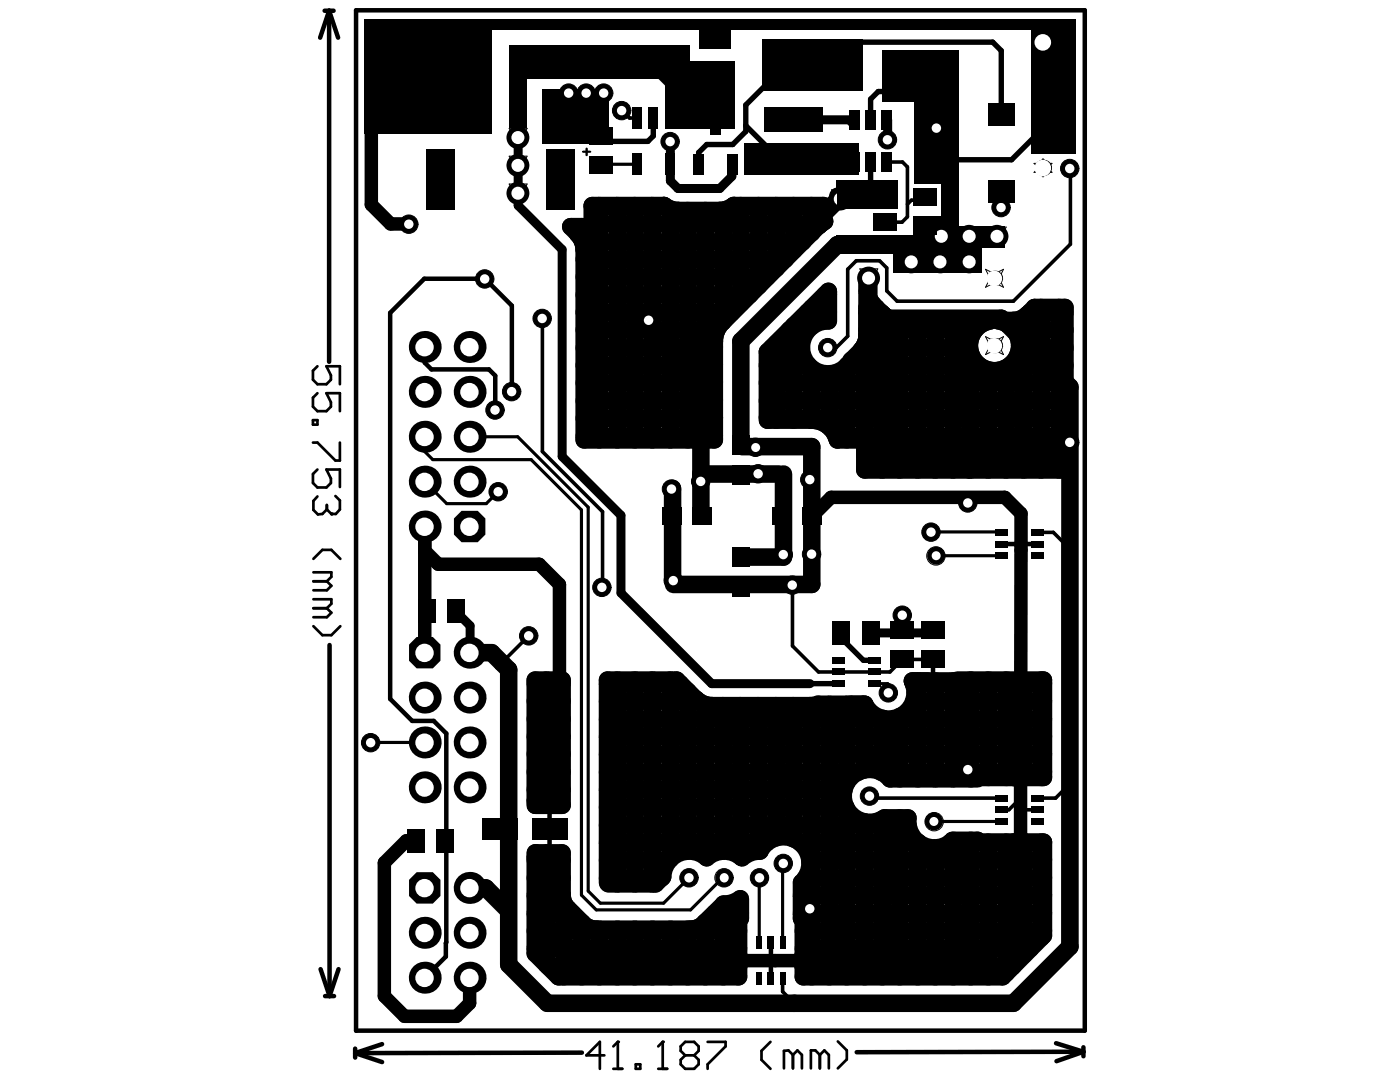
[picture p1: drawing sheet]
<svg xmlns="http://www.w3.org/2000/svg" width="279mm" height="216mm" viewBox="0 0 279 216" stroke-linecap="round" stroke-linejoin="round" font-family="sans-serif">
<path d="M71.1 2.1h145.4v203.6h-145.4z" fill="none" stroke="#000" stroke-width=".9"/>
<g fill="#fff">
<circle cx="213.5" cy="88.3" r=".94"/>
<circle cx="129.4" cy="63.9" r=".94"/>
<circle cx="120.5" cy="18.6" r=".94"/>
<circle cx="117" cy="18.6" r=".94"/>
<circle cx="113.5" cy="18.6" r=".94"/>
<circle cx="81.6" cy="44.7" r=".94"/>
<circle cx="103.4" cy="38.6" r="1.3"/>
<circle cx="103.4" cy="33" r="1.3"/>
<circle cx="103.4" cy="27.4" r="1.3"/>
<circle cx="186.9" cy="25.6" r=".94"/>
<circle cx="213.5" cy="33.6" r=".94"/>
<circle cx="165.2" cy="69.4" r=".94"/>
<circle cx="105.5" cy="126.9" r=".94"/>
<circle cx="99.4" cy="98.1" r=".94"/>
<circle cx="181.9" cy="52.3" r="1.3"/>
<circle cx="187.9" cy="47.2" r="1.3"/>
<circle cx="187.6" cy="52.3" r="1.3"/>
<circle cx="193.4" cy="52.3" r="1.3"/>
<circle cx="199" cy="47.2" r="1.3"/>
<circle cx="193.4" cy="47.2" r="1.3"/>
<circle cx="144.5" cy="175.2" r=".92"/>
<circle cx="137.5" cy="175.2" r=".94"/>
<circle cx="96.7" cy="55.7" r=".94"/>
<circle cx="124.1" cy="22.1" r=".94"/>
<circle cx="120.1" cy="117.2" r=".94"/>
<circle cx="108.2" cy="63.5" r=".94"/>
<circle cx="167.7" cy="39.7" r="1.3"/>
<circle cx="173.3" cy="55.5" r="1.3"/>
<circle cx="161.6" cy="181.3" r=".94"/>
<circle cx="193.1" cy="153.6" r=".94"/>
<circle cx="193.1" cy="100.4" r=".94"/>
<circle cx="102.1" cy="78.1" r=".94"/>
<circle cx="199.8" cy="41.4" r=".94"/>
<circle cx="177.1" cy="27.9" r=".94"/>
<circle cx="133.7" cy="28.3" r=".94"/>
<circle cx="98.8" cy="81.8" r=".94"/>
<circle cx="177.3" cy="138.3" r=".94"/>
<circle cx="180.1" cy="122.8" r=".94"/>
<circle cx="186.4" cy="163.9" r=".9"/>
<circle cx="134" cy="97.6" r=".94"/>
<circle cx="139.8" cy="96.1" r=".94"/>
<circle cx="150.8" cy="89.3" r=".9"/>
<circle cx="134.4" cy="115.9" r=".94"/>
<circle cx="158.1" cy="116.8" r=".94"/>
<circle cx="162" cy="110.6" r=".94"/>
<circle cx="156.3" cy="110.7" r=".94"/>
<circle cx="74" cy="148.2" r=".94"/>
<circle cx="151.3" cy="94.5" r=".94"/>
<circle cx="161.6" cy="95.7" r=".94"/>
<circle cx="186.8" cy="110.9" r=".9"/>
<circle cx="173.5" cy="158.9" r=".94"/>
<circle cx="185.8" cy="106.2" r=".94"/>
<circle cx="151.6" cy="175.2" r=".94"/>
<circle cx="156.3" cy="172.3" r=".94"/>
</g>
<g fill="none" stroke="#000" stroke-width=".9">
<path d="M64.8 2.1h1.8M65.7 2.1l1.8 5.4M65.7 2.1l-1.8 5.4M65.7 2.1v70.1M84.8 69.2v3.2l1.3 1.3h11.5l1.2 1.3v6.8M102.2 78.1v-17.1l-5.4-5.4h-12.1l-6.8 6.8v77.1l4.4 4.3h4.3l2.5 2.6-.1 44.5-4.2 4.2M199.9 108.6h2.7l1.2 1.1M203.8 108.6h3.3M65.8 128.7v70.1M186.2 131.6v2.6M193.2 153.5h7.3l3.2 3.2M109.7 162.4v6.1"/>
<path d="M64 193.4l1.8 5.4M64.9 198.8h1.8M67.6 193.4l-1.8 5.4M153.9 188.1v2.8l.8 .8-.8 .8v2.8M161.7 181.3v8.5l1.8 1.9M70.9 209.2v1.8M70.9 210.1l5.4 1.8M76.3 208.3l-5.4 1.8M116.1 210l-45.2 .1M210.8 208.2l5.4 1.7M216.2 209v1.8M216.2 209.9l-5.4 1.8"/>
<path d="M216.2 209.9l-45.2 .1"/>
</g>
<path d="M116.3 30.3h1.5M117 29.6v1.4M117.1 29.6v1.4M116.3 52.1h1.5M117 51.4v1.4M117.1 51.4v1.4M128.8 52.1h1.5M129.5 51.4v1.4M129.6 51.4v1.4" fill="none" stroke="#000" stroke-width=".36"/>
<g fill="none" stroke="#000" stroke-width=".54">
<path d="M63.4 73.1l-.9 .9v1.8l.9 .9h1.7l.9-.9v-.9l-.9-1.8h2.7v3.6M63.4 78.5l-.9 .9v1.7l.9 .9h1.7l.9-.9v-.8l-.9-1.8h2.7v3.5M62.5 88.3h.9l3.5 3.6h.9v-3.6M62.5 83.8h.9v.9h-.9zM63.4 93.7l-.9 .9v1.8l.9 .9h1.7l.9-.9v-.9l-.9-1.8h2.7v3.5M63.4 99.1l-.9 .9v1.7l.9 .9h.9l.9-.9M66.9 99l.9 .9v1.8l-.8 .9h-.9l-.9-.9M62.5 111.5l1.8-1.8h1.8l1.8 1.8M62.5 114.2h3.6v.9l-.9 .9M62.5 119.6h3.6v.9l-.9 .9M62.5 116h2.7M65.2 100.8v.9"/>
<path d="M65.2 116l.9 .9-.9 .9h-2.7M62.5 121.4h2.7M62.5 124.9l1.8 1.8h1.8l1.8-1.8M65.2 121.4l.9 .9-.9 .9h-2.7M120.6 210.6h-3.6l2.7-2.7v5.4M122.4 213.3h1.8M122.4 208.8l.9-.9v5.4M126.9 212.4h.9v.9h-.9zM131.4 213.3h1.8M131.4 208.8l.9-.9v5.4M136.7 210.6h1.8M136.7 210.6l-.9 .9v.9l.9 .9h1.8l.9-.9v-.9l-.9-.9"/>
<path d="M136.7 210.6l-.9-.9v-.9l.9-.9h1.8l.9 .9v.9l-.9 .9M141.2 207.9h3.6v.9l-3.6 3.6v.9M153.8 207.9l-1.8 1.8v1.8l1.8 1.8M158.2 210.5l-.9-.9-.8 .1v3.5M158.2 210.5v2.7M158.2 210.5l.9-.9 .9 .9v2.7M163.6 210.5l-.9-.9h-.9v3.6M163.6 210.5v2.7M163.6 210.5l.9-.9 .9 .9v2.7M167.2 207.8l1.8 1.8v1.8l-1.8 1.8"/>
</g>
<g fill="#000">
<circle cx="213.5" cy="88.3" r="1.84"/>
<circle cx="66.1" cy="102.6" r=".27"/>
<circle cx="186.2" cy="131.6" r=".36"/>
<circle cx="123.3" cy="207.9" r=".27"/>
<circle cx="132.3" cy="207.9" r=".27"/>
</g>
<g fill="none" stroke="#000" stroke-width=".45">
<path d="M112.6 18.5h1.8M113.5 17.6v1.8M116.1 18.5h1.8M117 17.6v1.8M119.6 18.5h1.8M120.5 17.6v1.8M207.4 8.4h1.6M208.2 7.6v1.6M102.2 38.5h2.5M102.2 33h2.5M102.2 27.4h2.5M103.4 26.1v2.6"/>
<path d="M103.4 31.7v2.5M103.4 37.3v2.5M123.2 22h1.8M124.1 21.1v1.8M132.9 28.2h1.8M133.8 27.3v1.8M166.5 39.7h2.5M167.7 38.4v2.5M176.3 27.8h1.7M177.2 27v1.7M186 25.5h1.8M186.9 24.6v1.8"/>
<path d="M207.4 33.5h1.6M208.2 32.7v1.6M212.6 33.6h1.8M213.5 32.7v1.8M80.7 44.7h1.8M81.6 43.8v1.8M95.9 55.6h1.8M96.8 54.7v1.8M172.1 55.4h2.5M173.4 54.2v2.5M180.6 52.2h2.6M181.9 51v2.5"/>
<path d="M186.4 52.2h2.5M186.7 47.1h2.5M187.6 51v2.5M187.9 45.9v2.5M192.2 52.2h2.5M192.2 47.1h2.5M193.5 45.9v2.5M193.5 51v2.5M197.7 55.5h1.6M197.8 47.1h2.5M198.5 54.8v1.5M198.9 41.4h1.8"/>
<path d="M199 45.9v2.5M199.8 40.5v1.8M83.9 69.2h1.8M83.9 78.2h1.8M84.8 68.3v1.8M84.8 77.3v1.8M92.8 69.2h1.8M92.8 78.2h1.8M93.7 68.3v1.8M93.7 77.3v1.8M101.3 78.1h1.7M102.2 77.2v1.8"/>
<path d="M107.3 63.5h1.8M108.2 62.6v1.8M128.6 63.9h1.8M129.5 63v1.8M164.3 69.3h1.8M165.2 68.4v1.8M197.7 69h1.6M198.5 68.2v1.6M83.9 96.1h1.8M83.9 87.1h1.8M84.8 86.3v1.7M84.8 95.2v1.8"/>
<path d="M92.8 96.1h1.8M92.8 87.1h1.8M93.7 86.3v1.7M93.7 95.2v1.8M97.9 81.8h1.8M98.6 98.1h1.8M98.8 80.9v1.8M99.5 97.2v1.8M133.2 97.5h1.7M134.1 96.6v1.8M139 96h1.8M139.9 95.1v1.8"/>
<path d="M150 89.2h1.7M150.5 94.5h1.7M150.8 88.4v1.7M151.3 93.6v1.8M160.8 95.7h1.7M161.7 94.8v1.8M193.2 99.4v1.8M212.6 88.2h1.8M213.5 87.3v1.8M83.9 105.1h1.8M84.8 104.2v1.8M92.8 105.1h1.8"/>
<path d="M93.7 104.2v1.8M119.3 117.2h1.8M120.2 116.3v1.8M133.5 115.8h1.8M134.4 114.9v1.8M155.5 110.6h1.8M156.4 109.7v1.8M157.3 116.7h1.8M158.2 115.8v1.8M161.1 110.5h1.8M162 109.6v1.8M184.9 106.1h1.8"/>
<path d="M185.8 105.2v1.8M186 110.9h1.7M186.8 110v1.7M192.3 100.3h1.8M83.9 139.2h1.8M83.9 130.2h1.8M84.8 129.3v1.8M84.8 138.3v1.8M92.8 139.2h1.8M92.8 130.2h1.8M93.7 129.3v1.8M93.7 138.3v1.8"/>
<path d="M104.7 126.8h1.8M105.6 125.9v1.8M176.4 138.2h1.8M177.3 137.3v1.8M179.2 122.7h1.8M180.1 121.8v1.8M73.1 148.1h1.8M74 147.3v1.7M83.9 148.1h1.8M83.9 157.1h1.8M84.8 147.3v1.7M84.8 156.2v1.8"/>
<path d="M92.8 148.1h1.8M92.8 157.1h1.8M93.7 147.3v1.7M93.7 156.2v1.8M172.7 158.8h1.8M173.6 157.9v1.8M192.3 153.5h1.8M193.2 152.6v1.8M83.9 177.2h1.8M84.8 176.3v1.8M92.8 177.2h1.8M93.7 176.3v1.8"/>
<path d="M136.7 175.1h1.7M137.5 174.2v1.8M143.7 175.1h1.7M144.5 174.2v1.8M150.7 175.1h1.8M151.6 174.2v1.8M155.5 172.2h1.8M156.4 171.3v1.8M185.6 163.9h1.7M186.5 163v1.7M83.9 186.1h1.8M83.9 195.1h1.8"/>
<path d="M84.8 185.2v1.8M84.8 194.2v1.8M92.8 186.1h1.8M92.8 195.1h1.8M93.7 185.2v1.8M93.7 194.2v1.8M160.8 181.3h1.7M161.7 180.4v1.8"/>
</g>
<g fill="none" stroke="#000" stroke-width=".2">
<path d="M206.4 7.5h.9l.9-.9 .9 .9h.8l-.8 .9 .8 .9h-.8l-.9 .9-.9-.9h-.9l.9-.9zM101.6 36.7h3.6l-1.8 3.6zM101.6 31.2h3.6l-1.8 3.5zM101.6 25.6h3.6l-1.8 3.6zM166 37.9h3.5l-1.8 3.6zM206.4 32.6h.9l.9-.9 .9 .9h.8l-.8 .9 .8 .9h-.8l-.9 .9-.9-.9h-.9l.9-.9zM171.6 53.6h3.6l-1.8 3.6zM180.1 50.4h3.6l-1.8 3.6zM185.8 50.4h3.6l-1.8 3.6zM186.1 45.3h3.6l-1.8 3.6zM191.7 50.4h3.6l-1.8 3.6zM191.7 45.3h3.6l-1.8 3.6z"/>
<path d="M196.7 53.7l1.8 .9 1.8-.9-.9 1.8 .9 1.8-1.8-.9-1.8 .9 .9-1.8zM197.2 45.3h3.6l-1.8 3.6zM83 68.3h.9v-.9h1.8v.9h.9v1.8h-.9v.9h-1.8v-.9h-.9zM83 77.3h.9v-.9h1.8v.9h.9v1.8h-.9v.9h-1.8v-.9h-.9zM91.9 68.3h.9v-.9h1.8v.9h.9v1.8h-.9v.9h-1.8v-.9h-.9zM91.9 77.3h.9v-.9h1.8v.9h.9v1.8h-.9v.9h-1.8v-.9h-.9zM196.7 67.2l1.8 .9 1.8-.9-.9 1.8 .9 1.8-1.8-.9-1.8 .9 .9-1.8zM83 86.3h.9v-.9h1.8v.9h.9v1.7h-.9v.9h-1.8v-.9h-.9zM83 95.2h.9v-.9h1.8v.9h.9v1.8h-.9v.9h-1.8v-.9h-.9zM91.9 95.2h.9v-.9h1.8v.9h.9v1.8h-.9v.9h-1.8v-.9h-.9zM91.9 86.3h.9v-.9h1.8v.9h.9v1.7h-.9v.9h-1.8v-.9h-.9zM83 104.2h.9v-.9h1.8v.9h.9v1.8h-.9v.9h-1.8v-.9h-.9z"/>
<path d="M91.9 104.2h.9v-.9h1.8v.9h.9v1.8h-.9v.9h-1.8v-.9h-.9zM83 129.3h.9v-.9h1.8v.9h.9v1.8h-.9v.9h-1.8v-.9h-.9zM83 138.3h.9v-.9h1.8v.9h.9v1.8h-.9v.9h-1.8v-.9h-.9zM91.9 138.3h.9v-.9h1.8v.9h.9v1.8h-.9v.9h-1.8v-.9h-.9zM91.9 129.3h.9v-.9h1.8v.9h.9v1.8h-.9v.9h-1.8v-.9h-.9zM83 147.3h.9v-.9h1.8v.9h.9v1.7h-.9v.9h-1.8v-.9h-.9zM83 156.2h.9v-.9h1.8v.9h.9v1.8h-.9v.9h-1.8v-.9h-.9zM91.9 156.2h.9v-.9h1.8v.9h.9v1.8h-.9v.9h-1.8v-.9h-.9zM91.9 147.3h.9v-.9h1.8v.9h.9v1.7h-.9v.9h-1.8v-.9h-.9zM83 176.3h.9v-.9h1.8v.9h.9v1.8h-.9v.9h-1.8v-.9h-.9zM91.9 176.3h.9v-.9h1.8v.9h.9v1.8h-.9v.9h-1.8v-.9h-.9zM83 185.2h.9v-.9h1.8v.9h.9v1.8h-.9v.9h-1.8v-.9h-.9z"/>
<path d="M83 194.2h.9v-.9h1.8v.9h.9v1.8h-.9v.9h-1.8v-.9h-.9zM91.9 185.2h.9v-.9h1.8v.9h.9v1.8h-.9v.9h-1.8v-.9h-.9zM91.9 194.2h.9v-.9h1.8v.9h.9v1.8h-.9v.9h-1.8v-.9h-.9z"/>
<circle cx="113.5" cy="18.6" r="1.84"/>
<circle cx="117" cy="18.6" r="1.84"/>
<circle cx="120.5" cy="18.6" r="1.84"/>
<circle cx="124.1" cy="22.1" r="1.84"/>
<circle cx="133.7" cy="28.3" r="1.84"/>
<circle cx="177.1" cy="27.9" r="1.84"/>
<circle cx="186.9" cy="25.6" r="1.84"/>
<circle cx="213.5" cy="33.6" r="1.84"/>
<circle cx="81.6" cy="44.7" r="1.84"/>
<circle cx="96.7" cy="55.7" r="1.84"/>
<circle cx="199.8" cy="41.4" r="1.84"/>
<circle cx="102.1" cy="78.1" r="1.84"/>
<circle cx="108.2" cy="63.5" r="1.84"/>
<circle cx="129.4" cy="63.9" r="1.84"/>
<circle cx="165.2" cy="69.4" r="1.84"/>
<circle cx="98.8" cy="81.8" r="1.84"/>
<circle cx="99.4" cy="98.1" r="1.84"/>
<circle cx="134" cy="97.6" r="1.84"/>
<circle cx="139.8" cy="96.1" r="1.84"/>
<circle cx="150.8" cy="89.3" r="1.84"/>
<circle cx="151.3" cy="94.5" r="1.84"/>
<circle cx="161.6" cy="95.7" r="1.84"/>
<circle cx="213.5" cy="88.3" r="1.84"/>
<circle cx="120.1" cy="117.2" r="1.84"/>
<circle cx="134.4" cy="115.9" r="1.84"/>
<circle cx="156.3" cy="110.7" r="1.84"/>
<circle cx="158.1" cy="116.8" r="1.84"/>
<circle cx="162" cy="110.6" r="1.84"/>
<circle cx="185.8" cy="106.2" r="1.84"/>
<circle cx="186.8" cy="110.9" r="1.84"/>
<circle cx="193.1" cy="100.4" r="1.84"/>
<circle cx="105.5" cy="126.9" r="1.84"/>
<circle cx="177.3" cy="138.3" r="1.84"/>
<circle cx="180.1" cy="122.8" r="1.84"/>
<circle cx="74" cy="148.2" r="1.84"/>
<circle cx="173.5" cy="158.9" r="1.84"/>
<circle cx="193.1" cy="153.6" r="1.84"/>
<circle cx="137.5" cy="175.2" r="1.84"/>
<circle cx="144.5" cy="175.2" r="1.84"/>
<circle cx="151.6" cy="175.2" r="1.84"/>
<circle cx="156.3" cy="172.3" r="1.84"/>
<circle cx="186.4" cy="164" r="1.84"/>
<circle cx="161.6" cy="181.3" r="1.84"/>
</g>
<path d="M127.1 32.8l-7.2 .1M84.8 96.1l4.4 4.4h7.8l2.5-2.4M84.8 87.1v3l1.6 1.6h19.6l10 10v76.9l3 3h18.8l6.5-6.5M93.7 87.1h9.6l14.1 14.1v76.6l2.4 2.4h12.6l5.1-5.1M185.8 106.1h14.4M186.8 110.9h13.1M174.6 136.4h2.6l.1 .2v1.6M74 148.1h10.8M151.6 174.8l-.1 13.3M156.4 172.2l-.2 .3v15.6M186.5 163.9h12.9" fill="none" stroke="#000" stroke-width=".63"/>
<g fill="none" stroke="#000" stroke-width=".72">
<path d="M124.1 22l1.5 1.6h1.5M177.1 32.3h3l1 1v10l-1.1 1h-2.3M184.1 39.9h-2.2l-.8 .8M186.9 25.5l.2 .2M213.5 33.6l.1-.1v15.2l-11.4 11.4h-23.2l-2-2.1v-4.5l-1.5-1.5h-4.6l-1.7 1.7v13.4l-2.3 2.2h-1.7M108.2 63.5v26.6l12.1 12-.1 15.1M158.2 116.7v12.2l5.2 5.2h14.2l2.5-2.5h6.1M207.1 106.2h3.1l2 2v80.8l-6.3 6.3M105.6 126.8l-5.4 5.5M173.6 158.8l.4 .5h25.9M203 158.8v1.2l-1.7 1.6h-1.4M212.2 157.7l-1.5 1.6h-3.6"/>
<path d="M203.7 161.6h3.4M156.2 195.3v2.6l2.3 2.3"/>
</g>
<g fill="none" stroke="#000" stroke-width="3.5">
<path d="M167.2 39.1v.8l-27.3 27.3v35.8M167.7 39.7h2.3M170 39h4.8M115.3 46.7l.9 1.4 .4 1.7v38h26v-20.3l.5-1.7 1-1.5M116.1 45.2v2.6M116.3 48.3h43.9M116.6 58.8h33M116.6 55.3h36.5M116.6 51.8h40.1M118.2 44.7h45.6M118.2 41.2h14.5M119.6 41v46.8"/>
<path d="M123.2 41v46.8M126.7 41v46.8M130.2 41v46.8M133.8 41.7v46.1M137.3 42v45.8M140.8 42v45.8M144.4 42v22.1M146.2 41.2h18.1M147.9 41v19.5M151.4 41v16.1M154.9 41v12.6M158.4 41v9"/>
<path d="M162 41v5.5M163.4 45l-19.2 19.3M164.3 44.2v-3.2h-17.9l-1.3 .7-1.5 .3h-8.8l-1.4-.5-.9-.5h-14.3v4.2h-4.3l1.4 1.5M164.3 43.4h-.9v1.6M164.6 44.2l-1.1 .8M164.6 58.8h.7M170 48.8h-2.9l-19.2 19.3v20.8M173 55.9v11.2M173.1 58l.3 1.5 .8 1.3M173.1 58l.3 1.5 .9 1.3M173.1 55.9v2.1M173.4 55.4v5.5l2.6 2.6h23.8l13.7 13.7v111.7l-11.3 11.3h-93l-7.7-7.7v-58.9l-3.4-3.4h-4.4"/>
<path d="M116.6 69.4h26M116.6 62.3h29.5M116.6 65.8h26.4M116.6 72.9h26M116.6 76.4h26M116.6 80h26M129.5 63.9l.1 .2 10.3 10.3M153.1 72.9h8.3M153.1 76.4h59.4M153.1 80h59.4M154 69.4h5.9M154.9 68.5v15.3"/>
<path d="M157.5 65.8h3.7M158.4 64.9v18.9M161.1 62.3h4.2M162 61.4v3.7M162 73.5v10.3M165.3 64a5.3 5.3 0 0 0-4.6 8 5.3 5.3 0 0 0 9.2-.1M165.3 64v-5.9l-12.2 12.1v13.6M165.5 74.6v10.6M169 73v14.8M169.1 72.9h26.2M172 69.9l-2.1 2M172.3 69.4h21.2"/>
<path d="M173 67.1l-.3 1.5-.8 1.2M173 62.3h2.8M173 65.8h21.5M174.2 60.8l2.1 2.1-1.5-1.5h-1.8M176.1 62.6v31.2M179.6 63.9v29.9M183.2 63.9v29.9M186.7 63.9v29.9M190.2 63.9v29.9M193.7 63.9v3.4M193.7 70.7v23.1M197.2 73.9v19.9"/>
<path d="M197.7 63.9h-18.7l-1.4-.2-1.3-.9 1.2 .8 1.4 .3v23.9h-11.8a5.3 5.3 0 0 0-5.1-4M197.7 64a5 5 0 0 0-3.4 7.7 5 5 0 0 0 8.4 0 5 5 0 0 0-3.4-7.7M200.8 63.9v.6M200.8 73.4v20.4M201.6 72.9h10.9M202.4 65.8h10.1M203.5 69.4h9M204.3 63.4v30.4M205 62.8l-.8 .6-1.4 .5h-3.5M205 62.9l1.5-1.5h6v32.4h-39.9v-24.9l.3-.7 .1-1.1M205.5 62.3h7M207.8 61.4v32.4"/>
<path d="M211.4 61.4v32.4M116.6 83.5h26M116.6 87.1h26M134.2 97.4v18.4M139.9 94.6h15.5M148.1 89.1h13.9v27.5h-27.6M153.2 83.3v.5h8.8M153.2 83.5h59.3M156.4 94.6v16.6h-8.5M166.8 87.1h45.7M172.6 90.6h39.9M106.8 139.9h5.4"/>
<path d="M106.8 136.4h5.4M109.1 135.7v25M121.2 139.9h18.1M121.2 136.4h14.6M123.2 135.7v40.7M126.7 135.7v40.7M130.2 135.7v40.7M133.8 135.7v35.7M137.3 137.9v31.9M138.9 139.5l-3.9-3.8h-13.8v40.5M138.9 139.5l1.4 1 1.7 .3h19.7l1.5-.3M182.1 135.9h9"/>
<path d="M182.1 135.9a5.3 5.3 0 0 1-2.5 7.1 5.3 5.3 0 0 1-7-2.5M182.3 136.4h25.9M182.4 139.9h25.8M183.2 135.9v19.5M186.7 135.9v19.5M190.2 135.9v19.5M191.1 135.7h17.1v19.4h-13.1M193.7 135.7v19.7M197.2 135.7v19.4M200.8 135.7v19.4M204.3 135.7v19.4M207.8 135.7v19.4"/>
<path d="M106.8 157.6h5.4M106.8 150.5h5.4M106.8 143.5h5.4M106.8 147h5.4M106.8 154.1h5.4M106.9 159.8v.9h5.3v-25h-5.4v25M121.2 157.6h47.3M121.2 150.5h87M121.2 143.5h55.4M121.2 147h87M121.2 154.1h50.1M140.8 140.6v30.3"/>
<path d="M144.4 140.8v29M147.9 140.8v30.2M151.4 140.8v29M154.9 140.8v26.3M158.4 140.8v26.6M162 140.8v54.1M163.3 140.5h9.3v13.1M165.5 140.5v54.4M169 140.5v15.6M175.8 154.1h32.4M176.1 143.3v10.9M178 143.5h30.2"/>
<path d="M179.6 143v12.4M195.1 155.4h-17.5a5.3 5.3 0 0 0-7.3-.8 5.3 5.3 0 0 0-1 7.3 5.3 5.3 0 0 0 7.3 1.3M93.7 177.2h3.3l4.4 4.4M106.8 170.2v20l4.7 4.7h35.9v-11.6h.4v-4M106.8 178.7h5.4M106.8 171.6h5.4M106.8 175.2h5.4M106.9 171.1v-.9h5.3v8.9l.5 1.4 .6 .8M109.1 170.2v22.3M121.2 171.6h12.3M121.2 175.2h10.9M121.2 164.6h60"/>
<path d="M121.2 168.1h31.8M121.2 161h47.6M132.3 174.9l-1.5 1.5h-9.4M147.7 179.4l-1.6 .8-1.7 .2M148 171.2a5.3 5.3 0 0 0-7 0 5.3 5.3 0 0 0-5.6-.9 5.3 5.3 0 0 0-3.1 4.7M148.1 171.2l1.4-.9 1.1-.4 1.1-.1a5.3 5.3 0 0 1 7.9-1.8 5.3 5.3 0 0 1 .4 8.1M159.7 168.1h23.6M159.9 178.7h48.3M160.8 175.2h47.4M161.7 171.6h46.5M169 161.5v33.4M172.6 164v30.9"/>
<path d="M176.1 163.5v31.4M176.5 163.2h4.7M179.6 163.2v31.7M181.2 163.2a5.3 5.3 0 0 0 2.9 5.4 5.3 5.3 0 0 0 6-.8M183.2 168v26.9M186.7 169.2v25.7M189.6 168.1h18.6M190.1 167.7h5v.3h13.1v18.7l-8.1 8.2h-39.8v-11.6h-.4v-7.2M190.2 167.7v27.2M193.7 167.7v27.2M197.2 168v26.9M200.8 168v26.2"/>
<path d="M204.3 168v22.6M207.8 168v19.1M106.8 182.3h7.4M106.8 185.8h40.6M106.8 189.3h40.6M109.4 192.8h38M112.5 180.3v14.6M113.4 181.3l2.9 2.9M116.1 184.1v10.8M116.3 184.3l1.2 .8 1.5 .3-1.5-.3zM119.6 185.4v9.5M123.2 185.4v9.5"/>
<path d="M126.7 185.4v9.5M130.2 185.4v9.5M133.8 185.4v9.5M137.3 185.4v9.5M140.5 184.3l-1.2 .8-1.5 .3h-18.8M140.8 184v10.9M142.6 182.3h5.2M144.4 180.5v14.4M144.4 180.4l-3.9 3.8M159.9 182.3h48.3M160.3 192.8h41.9M160.3 185.8h47.9"/>
<path d="M160.3 189.3h45.3"/>
</g>
<g fill="none" stroke="#000" stroke-width="1.1">
<path d="M96.3 7.3v10M130.7 13.2v1.1l3.1 3.1v6.2h4.5l1.3 1.3h3.1M158.3 10.3v1.8l2.1 2M177.2 18.3h-1.9l-1.6 1.5v4.1M178.2 14.8h6.7l5.1 5v27l-2.1 2h-17.9M207.8 12.7v13.3l-5.9 5.9h-15M119.9 27h.3M120.2 27l-1.1 1.2M130.4 23.6v3.5l-1.1 1.1h-8l-1.1-1.2M148.8 25.1l4.2 4.1M170.4 30.3v2M173.7 32.3v5.6l2.1 2h1.9"/>
<path d="M199.8 22.9v-12.8l-1.7-1.7h-27.8l-1.2 1.3v5.1h-14.1l-6.2 6.2v5.2l-2.6 2.6h-5.2l-1.6 1.6v2.4M184.1 44.3v2.5l-2 2M159.4 136.4h8M167.9 126.3v1.1l4.4 4.4h2.3"/>
</g>
<path d="M103.4 17.3v23.7l8.8 8.8v41.3l11.7 11.7v15.5l18.1 18.1h19.7M133.8 28.2v7.9l1.5 1.5h8.3l2.5-2.4v-2.4M158.3 23.7l.2 .2h11.9l-.5 .5M170 39.7l.3 .2h5.5M177.1 23.9l.1 3.9M91 122l2.8 2.9-.1 5.3M180.1 122.7v3.1M186.2 125.8l-.5 .5h-12" fill="none" stroke="#000" stroke-width="1.8"/>
<path d="M74.1 23.4v17.4l3.9 3.9h3.6M84.8 109.9l2.7 2.7h20.1l4.1 4v23.9l.2 .3M84.8 105.1v25.1M162.1 103l3.8-3.8h34.6l3.3 3.3-.1 82.1-7.1 7.1h-81.5l-3.4-3.5M83.1 167.8h-2l-4.4 4.4v26.6l4 4h10.4l2.6-2.6v-5.1" fill="none" stroke="#000" stroke-width="2.7"/>
<g fill="#000">
<path d="M94.5 3.8h111.8v2.1h-111.8z" fill-rule="evenodd"/>
<path d="M101.6 12.5h44.1v3.2h-44.1z" fill-rule="evenodd"/>
<path d="M101.6 9.1h35.9v5.3h-35.9z" fill-rule="evenodd"/>
<path d="M133.4 12.9h6v6.8h-6z" fill-rule="evenodd"/>
<path d="M152.1 7.8h19.9v10.2h-19.9z" fill-rule="evenodd"/>
<path d="M72.7 3.8h25.4v22.9h-25.4z" fill-rule="evenodd"/>
<path d="M108.3 17.9h13.2v10.8h-13.2z" fill-rule="evenodd"/>
<path d="M132.9 12.2h13.8v13.4h-13.8z" fill-rule="evenodd"/>
<path d="M148.6 28.5h22.9v6.3h-22.9z" fill-rule="evenodd"/>
<path d="M176.1 10h14.4v10.3h-14.4z" fill-rule="evenodd"/>
<path d="M182.5 19.7h7.3v16.9h-7.3z" fill-rule="evenodd"/>
<path d="M205.8 3.8h9v26.8h-9z" fill-rule="evenodd"/>
<path d="M166.8 35.9h12.4v5.7h-12.4z" fill-rule="evenodd"/>
<path d="M166.9 46.9h24.4v3.8h-24.4z" fill-rule="evenodd"/>
<path d="M178.3 48.9h17.6v5.5h-17.6z" fill-rule="evenodd"/>
<path d="M182.4 43.3h6.2v6h-6.2z" fill-rule="evenodd"/>
<path d="M187.8 10h3.5v39.3h-3.5z" fill-rule="evenodd"/>
<path d="M191.3 45h9.2v4.3h-9.2z" fill-rule="evenodd"/>
</g>
<circle cx="213.5" cy="88.3" r=".94" fill="#fff"/>
<circle cx="129.4" cy="63.9" r="1.84" fill="#000"/>
<circle cx="129.4" cy="63.9" r=".94" fill="#fff"/>
<circle cx="120.5" cy="18.6" r="1.84" fill="#000"/>
<circle cx="120.5" cy="18.6" r=".94" fill="#fff"/>
<circle cx="117" cy="18.6" r="1.84" fill="#000"/>
<circle cx="117" cy="18.6" r=".94" fill="#fff"/>
<circle cx="113.5" cy="18.6" r="1.84" fill="#000"/>
<circle cx="113.5" cy="18.6" r=".94" fill="#fff"/>
<circle cx="81.6" cy="44.7" r="1.84" fill="#000"/>
<circle cx="81.6" cy="44.7" r=".94" fill="#fff"/>
<circle cx="103.4" cy="38.6" r="2.28" fill="#000"/>
<circle cx="103.4" cy="38.6" r="1.3" fill="#fff"/>
<circle cx="103.4" cy="33" r="2.28" fill="#000"/>
<circle cx="103.4" cy="33" r="1.3" fill="#fff"/>
<circle cx="103.4" cy="27.4" r="2.28" fill="#000"/>
<circle cx="103.4" cy="27.4" r="1.3" fill="#fff"/>
<circle cx="186.9" cy="25.6" r="1.84" fill="#000"/>
<circle cx="186.9" cy="25.6" r=".94" fill="#fff"/>
<circle cx="213.5" cy="33.6" r="1.84" fill="#000"/>
<circle cx="213.5" cy="33.6" r=".94" fill="#fff"/>
<circle cx="165.2" cy="69.4" r="1.84" fill="#000"/>
<circle cx="165.2" cy="69.4" r=".94" fill="#fff"/>
<circle cx="105.5" cy="126.9" r="1.84" fill="#000"/>
<circle cx="105.5" cy="126.9" r=".94" fill="#fff"/>
<circle cx="99.4" cy="98.1" r="1.84" fill="#000"/>
<circle cx="99.4" cy="98.1" r=".94" fill="#fff"/>
<circle cx="181.9" cy="52.3" r="2.28" fill="#000"/>
<circle cx="181.9" cy="52.3" r="1.3" fill="#fff"/>
<circle cx="187.9" cy="47.2" r="2.28" fill="#000"/>
<circle cx="187.9" cy="47.2" r="1.3" fill="#fff"/>
<circle cx="187.7" cy="52.3" r="2.28" fill="#000"/>
<circle cx="187.6" cy="52.3" r="1.3" fill="#fff"/>
<circle cx="193.4" cy="52.3" r="2.28" fill="#000"/>
<circle cx="193.4" cy="52.3" r="1.3" fill="#fff"/>
<circle cx="199" cy="47.2" r="2.28" fill="#000"/>
<circle cx="199" cy="47.2" r="1.3" fill="#fff"/>
<circle cx="193.4" cy="47.2" r="2.28" fill="#000"/>
<circle cx="193.4" cy="47.2" r="1.3" fill="#fff"/>
<circle cx="144.5" cy="175.2" r="1.81" fill="#000"/>
<circle cx="144.5" cy="175.2" r=".92" fill="#fff"/>
<circle cx="137.5" cy="175.2" r="1.84" fill="#000"/>
<circle cx="137.5" cy="175.2" r=".94" fill="#fff"/>
<circle cx="96.7" cy="55.7" r="1.84" fill="#000"/>
<circle cx="96.7" cy="55.7" r=".94" fill="#fff"/>
<circle cx="124.1" cy="22.1" r="1.84" fill="#000"/>
<circle cx="124.1" cy="22.1" r=".94" fill="#fff"/>
<circle cx="120.1" cy="117.2" r="1.84" fill="#000"/>
<circle cx="120.1" cy="117.2" r=".94" fill="#fff"/>
<circle cx="108.2" cy="63.5" r="1.84" fill="#000"/>
<circle cx="108.2" cy="63.5" r=".94" fill="#fff"/>
<circle cx="167.7" cy="39.7" r="2.28" fill="#000"/>
<circle cx="167.7" cy="39.7" r="1.3" fill="#fff"/>
<circle cx="173.3" cy="55.5" r="2.28" fill="#000"/>
<circle cx="173.3" cy="55.5" r="1.3" fill="#fff"/>
<circle cx="161.6" cy="181.3" r="1.84" fill="#000"/>
<circle cx="161.6" cy="181.3" r=".94" fill="#fff"/>
<circle cx="193.1" cy="153.6" r="1.84" fill="#000"/>
<circle cx="193.1" cy="153.6" r=".94" fill="#fff"/>
<circle cx="193.1" cy="100.4" r="1.84" fill="#000"/>
<circle cx="193.1" cy="100.4" r=".94" fill="#fff"/>
<circle cx="102.1" cy="78.1" r="1.84" fill="#000"/>
<circle cx="102.1" cy="78.1" r=".94" fill="#fff"/>
<circle cx="199.8" cy="41.4" r="1.84" fill="#000"/>
<circle cx="199.8" cy="41.4" r=".94" fill="#fff"/>
<circle cx="177.1" cy="27.9" r="1.84" fill="#000"/>
<circle cx="177.1" cy="27.9" r=".94" fill="#fff"/>
<circle cx="133.7" cy="28.3" r="1.84" fill="#000"/>
<circle cx="133.7" cy="28.3" r=".94" fill="#fff"/>
<circle cx="98.8" cy="81.8" r="1.84" fill="#000"/>
<circle cx="98.8" cy="81.8" r=".94" fill="#fff"/>
<circle cx="177.3" cy="138.3" r="1.84" fill="#000"/>
<circle cx="177.3" cy="138.3" r=".94" fill="#fff"/>
<circle cx="180.1" cy="122.8" r="1.84" fill="#000"/>
<circle cx="180.1" cy="122.8" r=".94" fill="#fff"/>
<circle cx="186.4" cy="163.9" r="1.79" fill="#000"/>
<circle cx="186.4" cy="163.9" r=".9" fill="#fff"/>
<circle cx="134" cy="97.6" r="1.84" fill="#000"/>
<circle cx="134" cy="97.6" r=".94" fill="#fff"/>
<circle cx="139.8" cy="96.1" r="1.84" fill="#000"/>
<circle cx="139.8" cy="96.1" r=".94" fill="#fff"/>
<circle cx="150.8" cy="89.3" r="1.79" fill="#000"/>
<circle cx="150.8" cy="89.3" r=".9" fill="#fff"/>
<circle cx="134.4" cy="115.9" r="1.84" fill="#000"/>
<circle cx="134.4" cy="115.9" r=".94" fill="#fff"/>
<circle cx="158.1" cy="116.8" r="1.84" fill="#000"/>
<circle cx="158.1" cy="116.8" r=".94" fill="#fff"/>
<circle cx="162" cy="110.6" r="1.84" fill="#000"/>
<circle cx="162" cy="110.6" r=".94" fill="#fff"/>
<circle cx="156.3" cy="110.7" r="1.84" fill="#000"/>
<circle cx="156.3" cy="110.7" r=".94" fill="#fff"/>
<circle cx="74" cy="148.2" r="1.84" fill="#000"/>
<circle cx="74" cy="148.2" r=".94" fill="#fff"/>
<circle cx="151.3" cy="94.5" r="1.84" fill="#000"/>
<circle cx="151.3" cy="94.5" r=".94" fill="#fff"/>
<circle cx="161.6" cy="95.7" r="1.84" fill="#000"/>
<circle cx="161.6" cy="95.7" r=".94" fill="#fff"/>
<circle cx="186.8" cy="110.9" r="1.79" fill="#000"/>
<circle cx="186.8" cy="110.9" r=".9" fill="#fff"/>
<circle cx="173.5" cy="158.9" r="1.84" fill="#000"/>
<circle cx="173.5" cy="158.9" r=".94" fill="#fff"/>
<circle cx="185.8" cy="106.2" r="1.84" fill="#000"/>
<circle cx="185.8" cy="106.2" r=".94" fill="#fff"/>
<circle cx="151.6" cy="175.2" r="1.84" fill="#000"/>
<circle cx="151.6" cy="175.2" r=".94" fill="#fff"/>
<circle cx="156.3" cy="172.3" r="1.84" fill="#000"/>
<circle cx="156.3" cy="172.3" r=".94" fill="#fff"/>
<circle cx="208.2" cy="33.5" r="1.62" fill="#000"/>
<circle cx="208.1" cy="33.5" r="1.66" fill="#fff"/>
<circle cx="208.2" cy="8.4" r="1.62" fill="#000"/>
<circle cx="208.1" cy="8.5" r="1.66" fill="#fff"/>
<circle cx="198.5" cy="69" r="1.53" fill="#000"/>
<circle cx="198.4" cy="69" r="1.57" fill="#fff"/>
<circle cx="198.5" cy="55.5" r="1.53" fill="#000"/>
<circle cx="198.4" cy="55.6" r="1.57" fill="#fff"/>
<circle cx="84.8" cy="186.1" r="3.2" fill="#000"/>
<circle cx="84.7" cy="186.2" r="1.84" fill="#fff"/>
<path d="M81.6 175.6l1.6-1.6h3.2l1.5 1.6v3.2l-1.5 1.5h-3.2l-1.6-1.5z" fill-rule="evenodd" fill="#000"/>
<circle cx="84.7" cy="177.2" r="1.84" fill="#fff"/>
<circle cx="84.8" cy="157.1" r="3.2" fill="#000"/>
<circle cx="84.7" cy="157.2" r="1.84" fill="#fff"/>
<circle cx="84.8" cy="148.1" r="3.2" fill="#000"/>
<circle cx="84.7" cy="148.2" r="1.84" fill="#fff"/>
<circle cx="84.8" cy="139.2" r="3.2" fill="#000"/>
<circle cx="84.7" cy="139.2" r="1.84" fill="#fff"/>
<path d="M81.6 128.6l1.6-1.5h3.2l1.5 1.5v3.2l-1.5 1.6h-3.2l-1.6-1.6z" fill-rule="evenodd" fill="#000"/>
<circle cx="84.7" cy="130.3" r="1.84" fill="#fff"/>
<circle cx="84.8" cy="96.1" r="3.2" fill="#000"/>
<circle cx="84.7" cy="96.2" r="1.84" fill="#fff"/>
<circle cx="84.8" cy="87.1" r="3.2" fill="#000"/>
<circle cx="84.7" cy="87.2" r="1.84" fill="#fff"/>
<circle cx="84.8" cy="69.2" r="3.2" fill="#000"/>
<circle cx="84.7" cy="69.3" r="1.84" fill="#fff"/>
<circle cx="84.8" cy="195.1" r="3.2" fill="#000"/>
<circle cx="84.7" cy="195.1" r="1.84" fill="#fff"/>
<circle cx="84.8" cy="105.1" r="3.2" fill="#000"/>
<circle cx="84.7" cy="105.1" r="1.84" fill="#fff"/>
<circle cx="84.8" cy="78.2" r="3.2" fill="#000"/>
<circle cx="84.7" cy="78.2" r="1.84" fill="#fff"/>
<circle cx="93.7" cy="186.1" r="3.2" fill="#000"/>
<circle cx="93.7" cy="186.2" r="1.84" fill="#fff"/>
<circle cx="93.7" cy="177.2" r="3.2" fill="#000"/>
<circle cx="93.7" cy="177.2" r="1.84" fill="#fff"/>
<circle cx="93.7" cy="157.1" r="3.2" fill="#000"/>
<circle cx="93.7" cy="157.2" r="1.84" fill="#fff"/>
<circle cx="93.7" cy="148.1" r="3.2" fill="#000"/>
<circle cx="93.7" cy="148.2" r="1.84" fill="#fff"/>
<circle cx="93.7" cy="139.2" r="3.2" fill="#000"/>
<circle cx="93.7" cy="139.2" r="1.84" fill="#fff"/>
<circle cx="93.7" cy="130.2" r="3.2" fill="#000"/>
<circle cx="93.7" cy="130.3" r="1.84" fill="#fff"/>
<circle cx="93.7" cy="96.1" r="3.2" fill="#000"/>
<circle cx="93.7" cy="96.2" r="1.84" fill="#fff"/>
<circle cx="93.7" cy="87.1" r="3.2" fill="#000"/>
<circle cx="93.7" cy="87.2" r="1.84" fill="#fff"/>
<circle cx="93.7" cy="69.2" r="3.2" fill="#000"/>
<circle cx="93.7" cy="69.3" r="1.84" fill="#fff"/>
<circle cx="93.7" cy="195.1" r="3.2" fill="#000"/>
<circle cx="93.7" cy="195.1" r="1.84" fill="#fff"/>
<path d="M90.6 103.5l1.5-1.6h3.2l1.6 1.6v3.2l-1.6 1.5h-3.2l-1.5-1.5z" fill-rule="evenodd" fill="#000"/>
<circle cx="93.7" cy="105.1" r="1.84" fill="#fff"/>
<circle cx="93.7" cy="78.2" r="3.2" fill="#000"/>
<circle cx="93.7" cy="78.2" r="1.84" fill="#fff"/>
<g fill="#000">
<path d="M94.5 9.1h3.6v16.3h-3.6z" fill-rule="evenodd"/>
<path d="M101.6 9.1h3.6v16.3h-3.6z" fill-rule="evenodd"/>
<path d="M139.4 4.2h6.4v5.6h-6.4z" fill-rule="evenodd"/>
<path d="M139.3 14.1h6.5v5.6h-6.5z" fill-rule="evenodd"/>
<path d="M152.5 7.8h11.7v4.9h-11.7z" fill-rule="evenodd"/>
<path d="M167.2 11.8h3.8v5.9h-3.8z" fill-rule="evenodd"/>
<path d="M176.3 11.8h3.8v6h-3.8z" fill-rule="evenodd"/>
<path d="M84.9 29.7h5.8v12h-5.8z" fill-rule="evenodd"/>
<path d="M109 29.7h5.7v12h-5.7z" fill-rule="evenodd"/>
<path d="M117.6 31.2h4.6v3.4h-4.6z" fill-rule="evenodd"/>
<path d="M117.6 25.3h4.6v3.4h-4.6z" fill-rule="evenodd"/>
<path d="M126.1 30.6h1.9v4.3h-1.9z" fill-rule="evenodd"/>
<path d="M126.1 21.4h1.9v4.3h-1.9z" fill-rule="evenodd"/>
<path d="M129.4 21.4h2v4.3h-2z" fill-rule="evenodd"/>
<path d="M132.8 30.6h2v4.3h-2z" fill-rule="evenodd"/>
<path d="M132.8 21.4h2v4.3h-2z" fill-rule="evenodd"/>
<path d="M138.4 30.8h2v4h-2z" fill-rule="evenodd"/>
<path d="M141.7 22.8h2.1v4.1h-2.1z" fill-rule="evenodd"/>
<path d="M145.1 30.8h2v4h-2z" fill-rule="evenodd"/>
<path d="M152.5 21.3h11.7v4.9h-11.7z" fill-rule="evenodd"/>
<path d="M169.4 22h2.1v3.9h-2.1z" fill-rule="evenodd"/>
<path d="M169.4 30.4h2.1v3.8h-2.1z" fill-rule="evenodd"/>
<path d="M174.3 36.8h4.6v3.4h-4.6z" fill-rule="evenodd"/>
<path d="M172.7 22h2.1v3.9h-2.1z" fill-rule="evenodd"/>
<path d="M172.7 30.4h2.1v3.8h-2.1z" fill-rule="evenodd"/>
<path d="M176 22h2v3.9h-2z" fill-rule="evenodd"/>
<path d="M176 30.4h2v3.8h-2z" fill-rule="evenodd"/>
<path d="M182.4 37.5h4.6v3.4h-4.6z" fill-rule="evenodd"/>
<path d="M197.2 20.7h5.2v4.5h-5.2z" fill-rule="evenodd"/>
<path d="M197.2 35.9h5.2v4.5h-5.2z" fill-rule="evenodd"/>
<path d="M167 46.9h5.9v3.7h-5.9z" fill-rule="evenodd"/>
<path d="M167 37.8h5.9v3.8h-5.9z" fill-rule="evenodd"/>
<path d="M174.3 42.6h4.6v3.4h-4.6z" fill-rule="evenodd"/>
<path d="M182.4 43.3h4.6v3.5h-4.6z" fill-rule="evenodd"/>
<path d="M146.1 92.9h3.5v3.9h-3.5z" fill-rule="evenodd"/>
<path d="M146.1 86.9h3.5v3.9h-3.5z" fill-rule="evenodd"/>
<path d="M132.1 101.2h3.9v3.6h-3.9z" fill-rule="evenodd"/>
<path d="M138.1 101.2h3.9v3.6h-3.9z" fill-rule="evenodd"/>
<path d="M146.1 109.1h3.5v3.9h-3.5z" fill-rule="evenodd"/>
<path d="M146.1 115.1h3.5v3.9h-3.5z" fill-rule="evenodd"/>
<path d="M154.1 101.2h4v3.6h-4z" fill-rule="evenodd"/>
<path d="M160.1 101.2h4v3.6h-4z" fill-rule="evenodd"/>
<path d="M198.7 105.6h2.4v1.3h-2.4z" fill-rule="evenodd"/>
<path d="M198.7 110.3h2.5v1.2h-2.5z" fill-rule="evenodd"/>
<path d="M198.7 107.9h2.5v1.3h-2.5z" fill-rule="evenodd"/>
<path d="M205.8 105.6h2.4v1.3h-2.4z" fill-rule="evenodd"/>
<path d="M205.9 110.3h2.4v1.2h-2.4z" fill-rule="evenodd"/>
<path d="M205.8 107.9h2.5v1.3h-2.5z" fill-rule="evenodd"/>
<path d="M83.4 119.7h3.4v4.6h-3.4z" fill-rule="evenodd"/>
<path d="M89.2 119.7h3.5v4.6h-3.5z" fill-rule="evenodd"/>
<path d="M166.1 135.8h2.5v1.2h-2.5z" fill-rule="evenodd"/>
<path d="M166.1 133.5h2.5v1.2h-2.5z" fill-rule="evenodd"/>
<path d="M166.2 131.1h2.4v1.3h-2.4z" fill-rule="evenodd"/>
<path d="M166.2 124h3.4v4.6h-3.4z" fill-rule="evenodd"/>
<path d="M173.3 133.5h2.5v1.2h-2.5z" fill-rule="evenodd"/>
<path d="M173.3 135.8h2.4v1.2h-2.4z" fill-rule="evenodd"/>
<path d="M173.4 131.1h2.4v1.3h-2.4z" fill-rule="evenodd"/>
<path d="M172 124h3.5v4.6h-3.5z" fill-rule="evenodd"/>
<path d="M177.8 124.1h4.6v3.4h-4.6z" fill-rule="evenodd"/>
<path d="M177.8 129.9h4.6v3.4h-4.6z" fill-rule="evenodd"/>
<path d="M183.9 124.1h4.6v3.4h-4.6z" fill-rule="evenodd"/>
<path d="M183.9 129.9h4.6v3.4h-4.6z" fill-rule="evenodd"/>
<path d="M198.7 158.6h2.4v1.3h-2.4z" fill-rule="evenodd"/>
<path d="M205.8 158.6h2.4v1.3h-2.4z" fill-rule="evenodd"/>
<path d="M81.4 165.4h3.4v4.7h-3.4z" fill-rule="evenodd"/>
<path d="M87.2 165.4h3.4v4.7h-3.4z" fill-rule="evenodd"/>
<path d="M96.3 163.3h7v4.3h-7z" fill-rule="evenodd"/>
<path d="M106.2 163.4h7v4.2h-7z" fill-rule="evenodd"/>
<path d="M198.7 163.3h2.5v1.2h-2.5z" fill-rule="evenodd"/>
<path d="M198.7 161h2.5v1.2h-2.5z" fill-rule="evenodd"/>
<path d="M205.8 161h2.5v1.2h-2.5z" fill-rule="evenodd"/>
<path d="M205.9 163.3h2.4v1.2h-2.4z" fill-rule="evenodd"/>
<path d="M150.9 194h1.2v2.4h-1.2z" fill-rule="evenodd"/>
<path d="M150.9 186.9h1.2v2.5h-1.2z" fill-rule="evenodd"/>
<path d="M153.2 194h1.3v2.4h-1.3z" fill-rule="evenodd"/>
<path d="M153.2 186.9h1.3v2.5h-1.3z" fill-rule="evenodd"/>
<path d="M155.6 194h1.2v2.4h-1.2z" fill-rule="evenodd"/>
<path d="M155.6 186.9h1.2v2.5h-1.2z" fill-rule="evenodd"/>
</g>
</svg>
